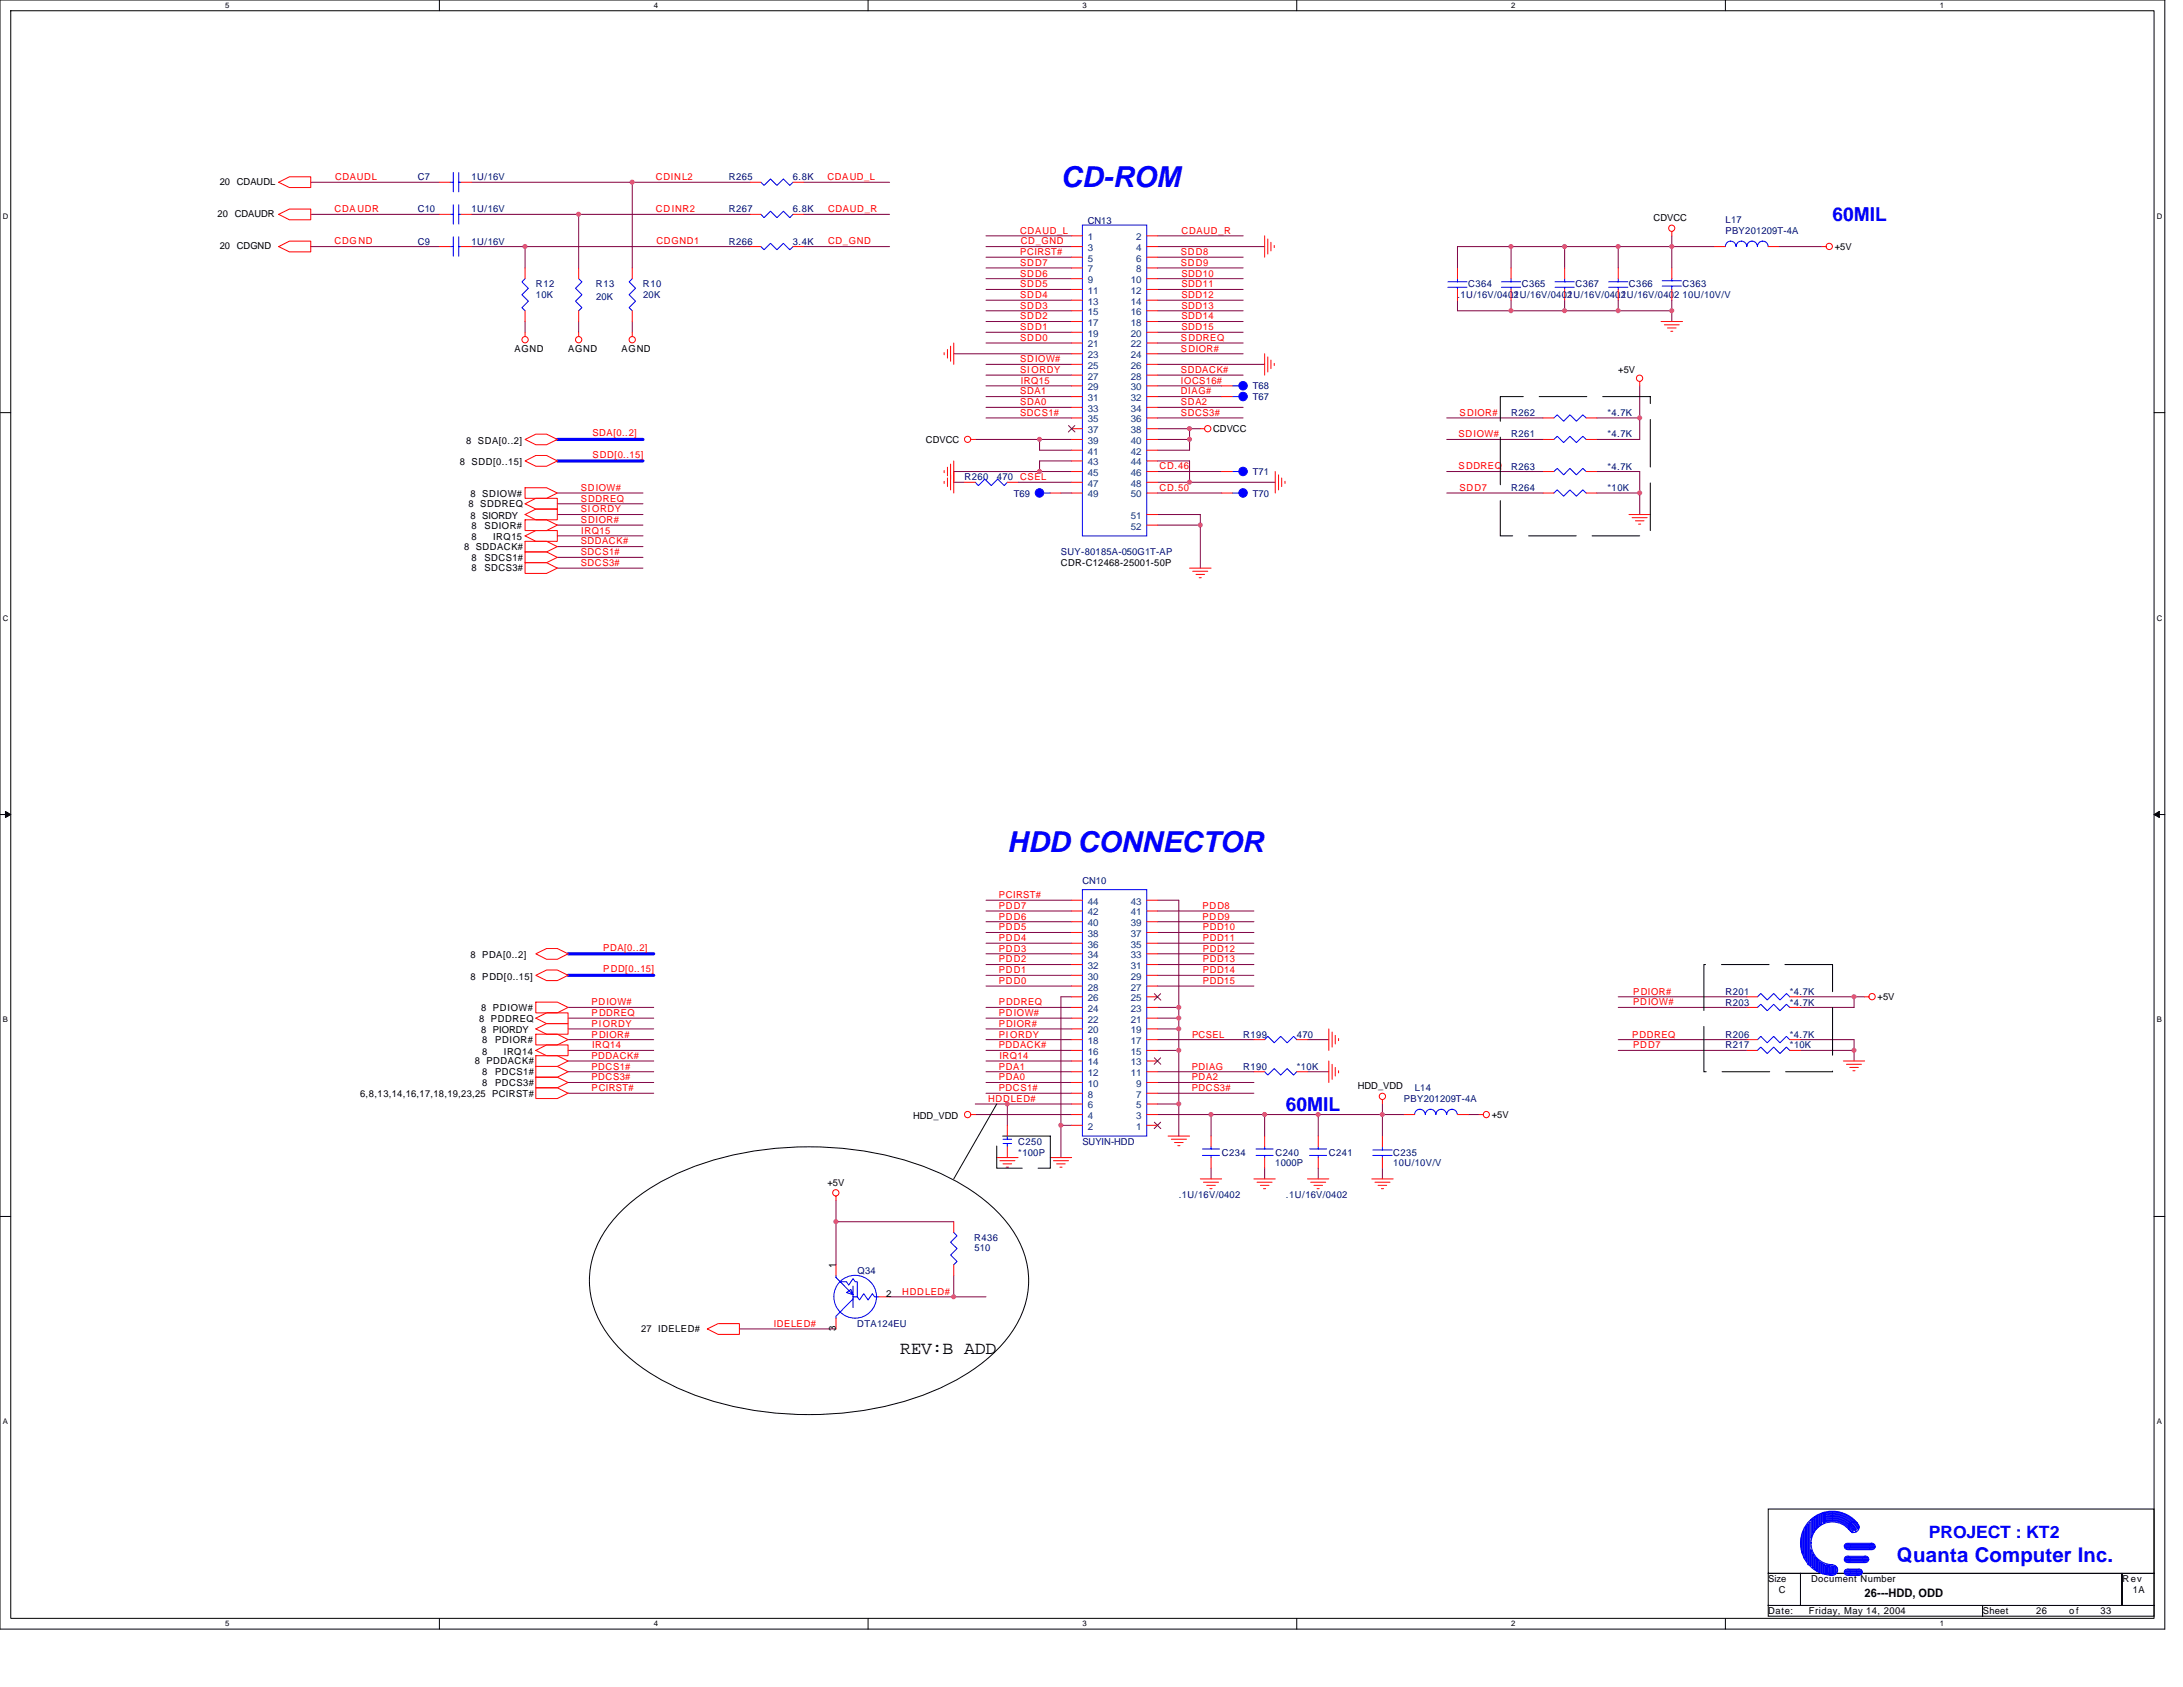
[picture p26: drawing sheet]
<svg xmlns="http://www.w3.org/2000/svg" width="279mm" height="216mm" viewBox="0 0 279 216" stroke-linecap="round" stroke-linejoin="round" font-family="sans-serif">
<defs><g id="words">
<g font-size="3.7" fill="#00f">
<text x="135.8" y="24">CD-ROM</text>
<text x="128.9" y="109">HDD CONNECTOR</text>
</g>
<text font-size="2.6" fill="#00f" x="242.8" y="199.9">Quanta Computer Inc.</text>
<g font-size="2.5" fill="#00f">
<text x="234.5" y="28.3">60MIL</text>
<text x="164.6" y="142.2">60MIL</text>
</g>
<text font-size="2.3" x="115.2" y="173.3">REV:B ADD</text>
<text font-size="2.2" fill="#00f" x="246.9" y="196.8">PROJECT : KT2</text>
<text font-size="1.5" x="238.7" y="204.4">26---HDD, ODD</text>
<g font-size="1.2">
<text x="28.1" y="23.6">20 CDAUDL</text>
<text x="27.9" y="27.7">20 CDAUDR</text>
<text x="211.6" y="28.3">CDVCC</text>
<text x="28.1" y="31.9">20 CDGND</text>
<text x="234.8" y="32">+5V</text>
<text x="65.8" y="45">AGND</text>
<text x="72.7" y="45">AGND</text>
<text x="79.6" y="45">AGND</text>
<text x="207.1" y="47.8">+5V</text>
<text x="58.8" y="59.6">8 SDD[0..15]</text>
<text x="59.7" y="56.8">8 SDA[0..2]</text>
<text x="118.5" y="56.7">CDVCC</text>
<text x="155.3" y="55.3">CDVCC</text>
<text x="59.9" y="64.9">8 SDDREQ</text>
<text x="60.2" y="63.5">8 SDIOW#</text>
<text x="59.4" y="70.4">8 SDDACK#</text>
<text x="60.2" y="66.4">8 SIORDY</text>
<text x="60.3" y="69.2">8</text>
<text x="60.3" y="71.8">8</text>
<text x="60.3" y="67.6">8</text>
<text x="62" y="71.8">SDCS1#</text>
<text x="62" y="67.6">SDIOR#</text>
<text x="63.1" y="69.2">IRQ15</text>
<text x="60.3" y="73.1">8</text>
<text x="62" y="73.1">SDCS3#</text>
<text x="135.8" y="72.5">CDR-C12468-25001-50P</text>
<text x="60.2" y="122.6">8 PDA[0..2]</text>
<text x="60.2" y="125.4">8 PDD[0..15]</text>
<text x="61.3" y="130.7">8 PDDREQ</text>
<text x="61.6" y="129.4">8 PDIOW#</text>
<text x="240.3" y="128">+5V</text>
<text x="60.8" y="136.2">8 PDDACK#</text>
<text x="61.6" y="132.2">8 PIORDY</text>
<text x="61.7" y="135">8</text>
<text x="61.7" y="133.5">8</text>
<text x="61.7" y="137.6">8</text>
<text x="63.4" y="133.5">PDIOR#</text>
<text x="63.4" y="137.6">PDCS1#</text>
<text x="64.5" y="135">IRQ14</text>
<text x="46.1" y="140.3">6,8,13,14,16,17,18,19,23,25 PCIRST#</text>
<text x="61.7" y="139">8</text>
<text x="63.4" y="139">PDCS3#</text>
<text x="116.9" y="143.2">HDD_VDD</text>
<text x="173.8" y="139.4">HDD_VDD</text>
<text x="190.9" y="143.1">+5V</text>
<text x="105.9" y="151.7">+5V</text>
<text x="107" y="162.3" transform="rotate(-90 107 162.3)">1</text>
<text x="113.4" y="165.9">2</text>
<text x="82" y="170.5">27 IDELED#</text>
<text x="107" y="170.4" transform="rotate(-90 107 170.4)">3</text>
<text x="226.3" y="202.5">Size</text>
<text x="227.7" y="203.9">C</text>
<text x="231.8" y="202.5">Document Number</text>
<text x="271.7" y="202.5">Rev</text>
<text x="273" y="203.9">1A</text>
<text x="226.3" y="206.6">Date:</text>
<text x="231.5" y="206.6">Friday, May 14, 2004</text>
<text x="253.8" y="206.6">Sheet</text>
<text x="260.6" y="206.6">26</text>
<text x="264.8" y="206.6">o f</text>
<text x="268.9" y="206.6">33</text>
</g>
<g font-size="1.2" fill="#f00">
<text x="42.9" y="23.1">CDAUDL</text>
<text x="83.9" y="23.1">CDINL2</text>
<text x="105.9" y="23.1">CDAUD_L</text>
<text x="42.8" y="27.2">CDAUDR</text>
<text x="83.9" y="27.2">CDINR2</text>
<text x="106" y="27.2">CDAUD_R</text>
<text x="130.6" y="29.9">CDAUD_L</text>
<text x="151.2" y="29.9">CDAUD_R</text>
<text x="42.8" y="31.3">CDGND</text>
<text x="84" y="31.3">CDGND1</text>
<text x="106" y="31.3">CD_GND</text>
<text x="130.6" y="34">SDD7</text>
<text x="130.6" y="32.6">PCIRST#</text>
<text x="130.6" y="35.4">SDD6</text>
<text x="130.7" y="31.3">CD_GND</text>
<text x="151.2" y="34">SDD9</text>
<text x="151.2" y="32.6">SDD8</text>
<text x="151.2" y="35.4">SDD10</text>
<text x="130.6" y="40.9">SDD2</text>
<text x="130.6" y="38.1">SDD4</text>
<text x="130.6" y="39.5">SDD3</text>
<text x="130.6" y="36.8">SDD5</text>
<text x="151.2" y="38.1">SDD12</text>
<text x="151.2" y="40.9">SDD14</text>
<text x="151.2" y="36.8">SDD11</text>
<text x="151.2" y="39.5">SDD13</text>
<text x="130.6" y="47.7">SIORDY</text>
<text x="130.6" y="42.2">SDD1</text>
<text x="130.6" y="46.4">SDIOW#</text>
<text x="130.6" y="43.6">SDD0</text>
<text x="151.2" y="43.6">SDDREQ</text>
<text x="151.2" y="47.7">SDDACK#</text>
<text x="151.2" y="45">SDIOR#</text>
<text x="151.2" y="42.2">SDD15</text>
<text x="130.6" y="51.9">SDA0</text>
<text x="130.6" y="50.5">SDA1</text>
<text x="130.6" y="53.2">SDCS1#</text>
<text x="130.6" y="49.1">IRQ15</text>
<text x="151.2" y="51.9">SDA2</text>
<text x="151.2" y="53.2">SDCS3#</text>
<text x="151.2" y="50.5">DIAG#</text>
<text x="151.2" y="49.1">IOCS16#</text>
<text x="186.8" y="53.2">SDIOR#</text>
<text x="75.8" y="58.6">SDD[0..15]</text>
<text x="75.8" y="55.8">SDA[0..2]</text>
<text x="186.7" y="56">SDIOW#</text>
<text x="74.3" y="64.2">SDDREQ</text>
<text x="74.3" y="62.8">SDIOW#</text>
<text x="74.3" y="65.6">SIORDY</text>
<text x="130.6" y="61.4">CSEL</text>
<text x="148.4" y="62.8">CD.50</text>
<text x="148.4" y="60.1">CD.46</text>
<text x="186.7" y="60.1">SDDREQ</text>
<text x="186.8" y="62.8">SDD7</text>
<text x="74.3" y="69.7">SDDACK#</text>
<text x="74.3" y="71.1">SDCS1#</text>
<text x="74.3" y="66.9">SDIOR#</text>
<text x="74.4" y="68.3">IRQ15</text>
<text x="74.3" y="72.4">SDCS3#</text>
<text x="127.8" y="117.7">PDD6</text>
<text x="127.8" y="116.3">PDD7</text>
<text x="127.8" y="114.9">PCIRST#</text>
<text x="127.8" y="119.1">PDD5</text>
<text x="153.9" y="117.7">PDD9</text>
<text x="153.9" y="116.3">PDD8</text>
<text x="154" y="119.1">PDD10</text>
<text x="77.2" y="124.4">PDD[0..15]</text>
<text x="77.2" y="121.7">PDA[0..2]</text>
<text x="127.8" y="120.4">PDD4</text>
<text x="127.8" y="123.2">PDD2</text>
<text x="127.8" y="121.8">PDD3</text>
<text x="127.8" y="125.9">PDD0</text>
<text x="127.8" y="124.5">PDD1</text>
<text x="154" y="123.2">PDD13</text>
<text x="154" y="121.8">PDD12</text>
<text x="154" y="125.9">PDD15</text>
<text x="154" y="124.5">PDD14</text>
<text x="154" y="120.4">PDD11</text>
<text x="75.7" y="131.4">PIORDY</text>
<text x="75.7" y="128.7">PDIOW#</text>
<text x="75.7" y="130">PDDREQ</text>
<text x="127.8" y="130">PDIOW#</text>
<text x="127.8" y="131.4">PDIOR#</text>
<text x="127.8" y="128.7">PDDREQ</text>
<text x="209" y="127.3">PDIOR#</text>
<text x="209" y="128.7">PDIOW#</text>
<text x="75.7" y="136.9">PDCS1#</text>
<text x="75.7" y="135.5">PDDACK#</text>
<text x="75.7" y="132.8">PDIOR#</text>
<text x="75.8" y="134.2">IRQ14</text>
<text x="127.8" y="132.8">PIORDY</text>
<text x="127.8" y="134.2">PDDACK#</text>
<text x="127.8" y="136.9">PDA1</text>
<text x="127.9" y="135.5">IRQ14</text>
<text x="152.5" y="136.9">PDIAG</text>
<text x="152.6" y="132.8">PCSEL</text>
<text x="208.9" y="132.8">PDDREQ</text>
<text x="209" y="134.2">PDD7</text>
<text x="75.7" y="139.6">PCIRST#</text>
<text x="75.7" y="138.3">PDCS3#</text>
<text x="126.5" y="141">HDDLED#</text>
<text x="127.8" y="138.3">PDA0</text>
<text x="127.8" y="139.6">PDCS1#</text>
<text x="152.5" y="138.3">PDA2</text>
<text x="152.5" y="139.6">PDCS3#</text>
<text x="115.5" y="165.7">HDDLED#</text>
<text x="99" y="169.8">IDELED#</text>
</g>
<g font-size="1.2" fill="#000080">
<text x="53.5" y="23.1">C7</text>
<text x="60.3" y="23.1">1U/16V</text>
<text x="93.3" y="23.1">R265</text>
<text x="101.5" y="23.1">6.8K</text>
<text x="53.5" y="27.2">C10</text>
<text x="60.3" y="27.2">1U/16V</text>
<text x="93.3" y="27.2">R267</text>
<text x="101.5" y="27.2">6.8K</text>
<text x="139.2" y="28.7">CN13</text>
<text x="220.8" y="29.9">PBY201209T-4A</text>
<text x="220.9" y="28.6">L17</text>
<text x="53.5" y="31.3">C9</text>
<text x="60.3" y="31.3">1U/16V</text>
<text x="93.3" y="31.3">R266</text>
<text x="101.5" y="31.3">3.4K</text>
<text x="68.6" y="36.8">R12</text>
<text x="68.6" y="38.2">10K</text>
<text x="76.3" y="36.8">R13</text>
<text x="76.3" y="38.4">20K</text>
<text x="82.3" y="36.8">R10</text>
<text x="82.3" y="38.2">20K</text>
<text x="186.5" y="38.2">.1U/16V/0402</text>
<text x="187.9" y="36.8">C364</text>
<text x="193.4" y="38.2">.1U/16V/0402</text>
<text x="194.8" y="36.8">C365</text>
<text x="200.3" y="38.2">.1U/16V/0402</text>
<text x="201.6" y="36.8">C367</text>
<text x="207.1" y="38.2">.1U/16V/0402</text>
<text x="208.5" y="36.8">C366</text>
<text x="215.3" y="36.8">C363</text>
<text x="215.3" y="38.2">10U/10V/V</text>
<text x="160.3" y="49.8">T68</text>
<text x="160.3" y="51.2">T67</text>
<text x="193.4" y="53.3">R262</text>
<text x="205.7" y="53.3">*4.7K</text>
<text x="193.4" y="56">R261</text>
<text x="205.7" y="56">*4.7K</text>
<text x="123.5" y="61.5">R260</text>
<text x="127.6" y="61.5">470</text>
<text x="129.8" y="63.7">T69</text>
<text x="160.3" y="60.8">T71</text>
<text x="160.3" y="63.5">T70</text>
<text x="193.4" y="60.1">R263</text>
<text x="193.4" y="62.8">R264</text>
<text x="205.7" y="60.1">*4.7K</text>
<text x="205.7" y="62.8">*10K</text>
<text x="135.8" y="71.1">SUY-80185A-050G1T-AP</text>
<text x="138.5" y="113.2">CN10</text>
<text x="220.9" y="127.3">R201</text>
<text x="220.9" y="128.7">R203</text>
<text x="229.1" y="127.3">*4.7K</text>
<text x="229.1" y="128.7">*4.7K</text>
<text x="159.1" y="132.8">R199</text>
<text x="159.1" y="136.9">R190</text>
<text x="166" y="136.9">*10K</text>
<text x="166" y="132.8">470</text>
<text x="220.9" y="132.8">R206</text>
<text x="220.9" y="134.2">R217</text>
<text x="229.1" y="132.8">*4.7K</text>
<text x="229.1" y="134.2">*10K</text>
<text x="179.7" y="141">PBY201209T-4A</text>
<text x="181.1" y="139.7">L14</text>
<text x="130.3" y="147.9">*100P</text>
<text x="130.3" y="146.5">C250</text>
<text x="138.5" y="146.5">SUYIN-HDD</text>
<text x="156.4" y="147.9">C234</text>
<text x="163.2" y="149.3">1000P</text>
<text x="163.2" y="147.9">C240</text>
<text x="170.1" y="147.9">C241</text>
<text x="178.3" y="149.3">10U/10V/V</text>
<text x="178.3" y="147.9">C235</text>
<text x="150.9" y="153.4">.1U/16V/0402</text>
<text x="164.6" y="153.4">.1U/16V/0402</text>
<text x="124.7" y="158.9">R436</text>
<text x="124.7" y="160.1">510</text>
<text x="109.7" y="163">Q34</text>
<text x="109.7" y="169.8">DTA124EU</text>
</g>
<g font-size="1.2" fill="#004080">
<text x="139.2" y="30.8">1</text>
<text x="139.2" y="32.1">3</text>
<text x="139.2" y="33.5">5</text>
<text x="139.2" y="34.9">7</text>
<text x="145.4" y="30.8">2</text>
<text x="145.4" y="32.1">4</text>
<text x="145.4" y="33.5">6</text>
<text x="145.4" y="34.9">8</text>
<text x="139.2" y="36.2">9</text>
<text x="139.2" y="37.6">11</text>
<text x="139.2" y="39">13</text>
<text x="139.2" y="40.3">15</text>
<text x="139.2" y="41.7">17</text>
<text x="144.7" y="36.2">10</text>
<text x="144.7" y="37.6">12</text>
<text x="144.7" y="39">14</text>
<text x="144.7" y="40.3">16</text>
<text x="144.7" y="41.7">18</text>
<text x="139.2" y="43.1">19</text>
<text x="139.2" y="44.5">21</text>
<text x="139.2" y="45.8">23</text>
<text x="139.2" y="47.2">25</text>
<text x="144.7" y="43.1">20</text>
<text x="144.7" y="44.5">22</text>
<text x="144.7" y="45.8">24</text>
<text x="144.7" y="47.2">26</text>
<text x="139.2" y="48.6">27</text>
<text x="139.2" y="50">29</text>
<text x="139.2" y="51.3">31</text>
<text x="139.2" y="52.7">33</text>
<text x="144.7" y="48.6">28</text>
<text x="144.7" y="50">30</text>
<text x="144.7" y="51.3">32</text>
<text x="144.7" y="52.7">34</text>
<text x="139.2" y="54.1">35</text>
<text x="139.2" y="55.4">37</text>
<text x="139.2" y="56.8">39</text>
<text x="139.2" y="58.2">41</text>
<text x="139.2" y="59.6">43</text>
<text x="144.7" y="54.1">36</text>
<text x="144.7" y="55.4">38</text>
<text x="144.7" y="56.8">40</text>
<text x="144.7" y="58.2">42</text>
<text x="144.7" y="59.6">44</text>
<text x="139.2" y="60.9">45</text>
<text x="139.2" y="62.3">47</text>
<text x="139.2" y="63.7">49</text>
<text x="144.7" y="60.9">46</text>
<text x="144.7" y="62.3">48</text>
<text x="144.7" y="63.7">50</text>
<text x="144.7" y="66.4">51</text>
<text x="144.7" y="67.8">52</text>
<text x="139.2" y="119.9">38</text>
<text x="139.2" y="118.5">40</text>
<text x="139.2" y="117.2">42</text>
<text x="139.2" y="115.8">44</text>
<text x="144.7" y="119.9">37</text>
<text x="144.7" y="118.5">39</text>
<text x="144.7" y="117.2">41</text>
<text x="144.7" y="115.8">43</text>
<text x="139.2" y="125.4">30</text>
<text x="139.2" y="124">32</text>
<text x="139.2" y="122.6">34</text>
<text x="139.2" y="121.3">36</text>
<text x="144.7" y="125.4">29</text>
<text x="144.7" y="124">31</text>
<text x="144.7" y="122.6">33</text>
<text x="144.7" y="121.3">35</text>
<text x="139.2" y="130.9">22</text>
<text x="139.2" y="129.5">24</text>
<text x="139.2" y="128.1">26</text>
<text x="139.2" y="126.8">28</text>
<text x="144.7" y="130.9">21</text>
<text x="144.7" y="129.5">23</text>
<text x="144.7" y="128.1">25</text>
<text x="144.7" y="126.8">27</text>
<text x="139.2" y="137.7">12</text>
<text x="139.2" y="136.4">14</text>
<text x="139.2" y="135">16</text>
<text x="139.2" y="133.6">18</text>
<text x="139.2" y="132.2">20</text>
<text x="144.7" y="137.7">11</text>
<text x="144.7" y="136.4">13</text>
<text x="144.7" y="135">15</text>
<text x="144.7" y="133.6">17</text>
<text x="144.7" y="132.2">19</text>
<text x="139.2" y="143.2">4</text>
<text x="139.2" y="141.9">6</text>
<text x="139.2" y="140.5">8</text>
<text x="139.2" y="139.1">10</text>
<text x="145.4" y="143.2">3</text>
<text x="145.4" y="141.9">5</text>
<text x="145.4" y="140.5">7</text>
<text x="145.4" y="139.1">9</text>
<text x="139.2" y="144.6">2</text>
<text x="145.4" y="144.6">1</text>
</g>
<g font-size="1">
<text x="28.8" y="1">5</text>
<text x="83.7" y="1">4</text>
<text x="138.5" y="1">3</text>
<text x="193.4" y="1">2</text>
<text x="248.3" y="1">1</text>
<text x=".4" y="28">D</text>
<text x="276.1" y="28">D</text>
<text x=".4" y="79.4">C</text>
<text x="276.1" y="79.4">C</text>
<text x=".4" y="130.9">B</text>
<text x="276.1" y="130.9">B</text>
<text x=".4" y="182.3">A</text>
<text x="276.1" y="182.3">A</text>
<text x="28.8" y="208.2">5</text>
<text x="83.7" y="208.2">4</text>
<text x="138.5" y="208.2">3</text>
<text x="193.4" y="208.2">2</text>
<text x="248.3" y="208.2">1</text>
</g>
</g></defs>
<path d="M0 0h277.1v208.5h-277.1zM1.4 1.4h274.3v205.7h-274.3z" fill="none" stroke="#000" stroke-width=".13"/>
<g fill="#fff">
<path d="M28.8 .1h.6v1.1h-.6z"/>
<path d="M28.8 207.3h.6v1.1h-.6z"/>
</g>
<path d="M56.2 0v1.4M56.2 207.1v1.4" fill="none" stroke="#000" stroke-width=".13"/>
<g fill="#fff">
<path d="M83.7 .1h.5v1.1h-.5z"/>
<path d="M83.7 207.3h.5v1.1h-.5z"/>
</g>
<path d="M111.1 0v1.4M111.1 207.1v1.4" fill="none" stroke="#000" stroke-width=".13"/>
<g fill="#fff">
<path d="M138.5 .1h.6v1.1h-.6z"/>
<path d="M138.5 207.3h.6v1.1h-.6z"/>
</g>
<path d="M166 0v1.4M166 207.1v1.4" fill="none" stroke="#000" stroke-width=".13"/>
<g fill="#fff">
<path d="M193.4 .1h.6v1.1h-.6z"/>
<path d="M193.4 207.3h.6v1.1h-.6z"/>
</g>
<path d="M220.8 0v1.4M220.8 207.1v1.4" fill="none" stroke="#000" stroke-width=".13"/>
<g fill="#fff">
<path d="M248.3 .1h.5v1.1h-.5z"/>
<path d="M248.3 207.3h.5v1.1h-.5z"/>
<path d="M.4 27.1h.7v1.1h-.7z"/>
<path d="M276.1 27.1h.7v1.1h-.7z"/>
<path d="M.4 78.5h.7v1.1h-.7z"/>
<path d="M276.1 78.5h.7v1.1h-.7z"/>
</g>
<path d="M0 52.8h1.4M275.7 52.8h1.4" fill="none" stroke="#000" stroke-width=".13"/>
<g fill="#fff">
<path d="M.4 130h.6v1.1h-.6z"/>
<path d="M276.1 130h.6v1.1h-.6z"/>
</g>
<path d="M0 104.2h1.4M275.7 104.2h1.4" fill="none" stroke="#000" stroke-width=".13"/>
<path d="M.7 103.8l.7 .4-.7 .4zM275.7 104.2l.7-.4v.8z" fill="#000" stroke="#000" stroke-width=".13"/>
<g fill="#fff">
<path d="M.4 181.4h.6v1.1h-.6z"/>
<path d="M276.1 181.4h.6v1.1h-.6z"/>
</g>
<path d="M0 155.7h1.4M80.1 154.5a30.3 30.3 0 0 1 14.1-6.8 43.2 43.2 0 0 1 26.7 2.7 21.1 21.1 0 0 1 9.2 7.8 11.1 11.1 0 0 1-.9 12.7 24.6 24.6 0 0 1-12.1 8 44 44 0 0 1-29-.7 23.7 23.7 0 0 1-10.2-7.3 11.2 11.2 0 0 1 0-14l1-1.2zM127.6 141.3l-5.5 9.6M275.7 155.7h1.4M226.3 193.1h49.4v8.3h-49.4zM226.3 201.4h4.1v4.1h-4.1zM226.3 205.5h27.4v1.3h-27.4zM230.4 201.4h41.2v4.1h-41.2zM253.7 205.5h22v1.3h-22zM271.6 201.4h4.1v4.1h-4.1z" fill="none" stroke="#000" stroke-width=".13"/>
<g fill="none" stroke="#800040" stroke-width=".13">
<path d="M39.8 31.6h16.4M39.8 27.4h16.4M39.8 23.3h16.4M60.3 31.6h35.7M60.3 27.4h35.7M60.3 23.3h35.7M67.2 31.6v2.7M74.1 27.4v6.9M80.9 23.3v11M102.9 31.6h11M102.9 27.4h11M102.9 23.3h11"/>
<path d="M126.2 38.4h11M126.2 39.8h11M126.2 35.7h11M126.2 31.6h11M126.2 30.2h11M126.2 34.3h11M126.2 37h11M126.2 32.9h11M148.1 38.4h11M148.1 39.8h11M148.1 35.7h11M148.1 31.6h13.8"/>
<path d="M148.1 30.2h11M148.1 34.3h11M148.1 37h11M148.1 32.9h11M186.5 38.4v1.4h27.5M193.4 31.6v2.7M193.4 38.4v1.4M200.3 31.6v2.7M200.3 38.4v1.4M207.1 31.6v2.7M207.1 38.4v1.4M214 30.2v4.1"/>
<path d="M214 38.4v2.7M219.5 31.6h-33v2.7M227.7 31.6h5.5M67.2 41.1v1.4M74.1 41.1v1.4M80.9 41.1v1.4M122.1 45.3h15.1M124.8 56.2h12.4M126.2 53.5h11M126.2 41.1h11M126.2 43.9h11M126.2 52.1h11"/>
<path d="M126.2 42.5h11M126.2 49.4h11M126.2 48h11M126.2 50.8h11M126.2 46.6h11M133.1 56.2v1.4h4.1M137.2 59h-4.1v1.3M148.1 53.5h11M148.1 41.1h11M148.1 43.9h11M148.1 52.1h11M148.1 56.2h4.2"/>
<path d="M148.1 42.5h11M148.1 59h4.2v2.7M148.1 49.4h8.3M148.1 48h11M148.1 54.9h5.5M148.1 50.8h8.3M148.1 45.3h11M148.1 46.6h13.8M152.3 54.9v2.7h-4.2M185.2 53.5h12.3M185.2 56.2h12.3M204.4 53.5h5.5"/>
<path d="M209.9 49.4v6.8h-5.5M71.3 64.5h11M71.3 63.1h11M71.3 72.7h11M71.3 70h11M71.3 71.3h11M71.3 67.2h11M71.3 65.8h11M71.3 68.6h11M122.1 60.3h15.1M122.1 61.7h1.3M130.3 61.7h6.9"/>
<path d="M135.8 63.1h1.4M148.1 63.1h8.3M148.1 60.3h8.3M148.1 67.2h5.5M148.1 61.7h15.1M148.1 65.8h5.5v6.9M185.2 63.1h12.3M185.2 60.3h12.3M204.4 63.1h5.5M204.4 60.3h5.5v5.5M126.2 118h11M126.2 115.2h11"/>
<path d="M126.2 119.3h11M126.2 116.6h11M148.1 115.2h2.8v30.2M148.1 118h12.4M148.1 119.3h12.4M148.1 116.6h12.4M72.7 137.2h11M72.7 130.3h11M72.7 134.4h11M72.7 128.9h11M72.7 133.1h11M72.7 131.7h11"/>
<path d="M72.7 139.9h11M72.7 138.5h11M72.7 135.8h11M126.2 137.2h11M126.2 123.4h11M126.2 130.3h11M126.2 122.1h11M126.2 134.4h11M126.2 126.2h11M126.2 128.9h11M126.2 133.1h11M126.2 120.7h11"/>
<path d="M126.2 131.7h11M126.2 139.9h11M126.2 124.8h11M126.2 138.5h11M126.2 135.8h11M137.2 127.6h-1.4v20.5M148.1 137.2h12.4M148.1 123.4h12.4M148.1 130.3h2.8M148.1 122.1h12.4M148.1 134.4h2.8M148.1 126.2h12.4"/>
<path d="M148.1 128.9h2.8M148.1 133.1h12.4M148.1 120.7h12.4M148.1 131.7h2.8M148.1 139.9h12.4M148.1 124.8h12.4M148.1 138.5h12.4M167.3 137.2h2.8M167.3 133.1h2.8M207.1 127.6h16.5M207.1 134.4h16.5M207.1 128.9h16.5"/>
<path d="M207.1 133.1h16.5M230.4 127.6h8.3M230.4 134.4h6.9M230.4 133.1h6.9v2.7M237.3 127.6v1.3h-6.9M107 153.6v2.8h15.1M107 156.4v5.5M124.8 142.6h12.4M124.8 141.3h12.4M128.9 141.3v2.7M135.8 144h1.4M148.1 142.6h31.6"/>
<path d="M148.1 141.3h2.8M155 142.6v2.8M155 149.5v1.4M161.9 142.6v2.8M161.9 149.5v1.4M168.7 142.6v2.8M168.7 149.5v1.4M176.9 141.3v4.1M176.9 149.5v1.4M187.9 142.6h1.4M94.6 170.1h12.4M113.9 166h8.2"/>
<path d="M122.1 163.2v2.8h4.1"/>
</g>
<path d="M71.3 59h11M71.3 56.2h11M72.7 124.8h11M72.7 122.1h11" fill="none" stroke="#00f" stroke-width=".4"/>
<g fill="none" stroke="#f00" stroke-width=".13">
<path d="M35.7 27.4l1.3-.6h2.8v1.3h-2.8zM35.7 31.6l1.3-.7h2.8v1.3h-2.8zM35.7 23.3l1.3-.7h2.8v1.4h-2.8zM56.2 31.6h1.4M56.2 27.4h1.4M56.2 23.3h1.4M59 31.6h1.3M59 27.4h1.3M59 23.3h1.3M67.2 34.3v1.4M67.2 39.8v1.3M74.1 34.3v1.4"/>
<path d="M74.1 39.8v1.3M80.9 34.3v1.4M80.9 39.8v1.3M96 31.6h1.4M96 27.4h1.4M96 23.3h1.4M101.5 31.6h1.4M101.5 27.4h1.4M101.5 23.3h1.4M137.2 31.6h1.3M137.2 30.2h1.3M137.2 32.9h1.3"/>
<path d="M137.2 34.3h1.3M137.2 35.7h1.3M137.2 37h1.3M137.2 38.4h1.3M137.2 39.8h1.3M146.8 31.6h1.3M146.8 30.2h1.3M146.8 32.9h1.3M146.8 34.3h1.3M146.8 35.7h1.3M146.8 37h1.3M146.8 38.4h1.3"/>
<path d="M146.8 39.8h1.3M161.9 30.2v2.7M162.3 30.6v1.9M162.7 31v1.1M163.1 31.4v.3M186.5 34.3v1.4M186.5 37v1.4M193.4 34.3v1.4M193.4 37v1.4M200.3 34.3v1.4M200.3 37v1.4M207.1 34.3v1.4"/>
<path d="M207.1 37v1.4M214 29.6v.6M214 34.3v1.4M214 37v1.4M219.5 31.6h1.3M226.3 31.6h1.4M233.2 31.6h.5M67.2 59l1.4-.7h1.4l1.3 .7-1.3 .7h-1.4zM67.2 56.2l1.4-.6h1.4l1.3 .6-1.3 .7h-1.4zM67.2 42.5v.6M74.1 42.5v.6M80.9 42.5v.6"/>
<path d="M120.8 45.1v.3M121.3 44.7v1.1M121.3 59.8v1.1M121.7 44.3v1.9M121.7 59.4v3.3M122.1 43.9v2.7M122.1 59v4.1M124.3 56.2h.5M137.2 41.1h1.3M137.2 54.9h1.3M137.2 56.2h1.3M137.2 49.4h1.3"/>
<path d="M137.2 42.5h1.3M137.2 43.9h1.3M137.2 45.3h1.3M137.2 46.6h1.3M137.2 48h1.3M137.2 50.8h1.3M137.2 52.1h1.3M137.2 53.5h1.3M137.2 57.6h1.3M137.2 59h1.3M146.8 41.1h1.3M146.8 54.9h1.3"/>
<path d="M146.8 56.2h1.3M146.8 49.4h1.3M146.8 42.5h1.3M146.8 43.9h1.3M146.8 45.3h1.3M146.8 46.6h1.3M146.8 48h1.3M146.8 50.8h1.3M146.8 52.1h1.3M146.8 53.5h1.3M146.8 57.6h1.3M146.8 59h1.3"/>
<path d="M153.6 54.9h.6M156.4 49.4h1.3M156.4 50.8h1.3M161.9 45.3v2.7M162.3 45.7v1.9M162.7 46.1v1.1M163.1 46.5v.3M197.5 56.2h1.4M197.5 53.5h1.4M203 56.2h1.4M203 53.5h1.4M209.9 48.8v.6"/>
<path d="M212.6 41.1h2.7M213 41.6h1.9M213.4 42h1.1M213.8 42.4h.3M67.2 65.8l1.4-.6h2.7v1.3h-2.7zM67.2 64.5l1.4-.7h2.7v1.4h-2.7zM67.2 68.6l1.4-.7h2.7v1.4h-2.7zM67.2 70.6h2.8l1.3 .7-1.3 .7h-2.8zM67.2 72h2.8l1.3 .7-1.3 .7h-2.8zM67.2 69.3h2.8l1.3 .7-1.3 .6h-2.8zM67.2 66.5h2.8l1.3 .7-1.3 .7h-2.8zM67.2 62.4h2.8l1.3 .7-1.3 .7h-2.8z"/>
<path d="M120.8 60.2v.3M120.8 61.6v.3M121.3 61.2v1.1M123.4 61.7h1.4M128.9 61.7h1.4M134.4 63.1h1.4M137.2 63.1h1.3M137.2 60.3h1.3M137.2 61.7h1.3M146.8 65.8h1.3M146.8 63.1h1.3M146.8 60.3h1.3"/>
<path d="M146.8 61.7h1.3M146.8 67.2h1.3M152.3 72.7h2.7M152.7 73.1h1.9M153.1 73.5h1.1M153.5 73.9h.3M156.4 63.1h1.3M156.4 60.3h1.3M163.2 60.3v2.8M163.6 60.8v1.9M164 61.2v1.1M164.5 61.6v.3"/>
<path d="M197.5 63.1h1.4M197.5 60.3h1.4M203 63.1h1.4M203 60.3h1.4M208.5 65.8h2.7M208.9 66.3h1.9M209.3 66.7h1.1M209.7 67.1h.3M137.2 119.3h1.3M137.2 118h1.3M137.2 116.6h1.3M137.2 115.2h1.3"/>
<path d="M146.8 119.3h1.3M146.8 118h1.3M146.8 116.6h1.3M146.8 115.2h1.3M68.6 122.1l1.4-.7h1.3l1.4 .7-1.4 .7h-1.3zM68.6 124.8l1.4-.7h1.3l1.4 .7-1.4 .7h-1.3zM68.6 139.2h2.7l1.4 .7-1.4 .7h-2.7zM68.6 131.7l1.4-.7h2.7v1.4h-2.7zM68.6 134.4l1.4-.7h2.7v1.4h-2.7zM68.6 130.3l1.4-.7h2.7v1.4h-2.7zM68.6 132.4h2.7l1.4 .7-1.4 .6h-2.7zM68.6 137.9h2.7l1.4 .6-1.4 .7h-2.7z"/>
<path d="M68.6 136.5h2.7l1.4 .7-1.4 .7h-2.7zM68.6 135.1h2.7l1.4 .7-1.4 .7h-2.7zM68.6 128.2h2.7l1.4 .7-1.4 .7h-2.7zM137.2 135.8h1.3M137.2 127.6h1.3M137.2 133.1h1.3M137.2 139.9h1.3M137.2 138.5h1.3M137.2 137.2h1.3M137.2 134.4h1.3M137.2 131.7h1.3M137.2 130.3h1.3"/>
<path d="M137.2 128.9h1.3M137.2 126.2h1.3M137.2 124.8h1.3M137.2 123.4h1.3M137.2 122.1h1.3M137.2 120.7h1.3M146.8 135.8h1.3M146.8 127.6h1.3M146.8 133.1h1.3M146.8 139.9h1.3M146.8 138.5h1.3M146.8 137.2h1.3"/>
<path d="M146.8 134.4h1.3M146.8 131.7h1.3M146.8 130.3h1.3M146.8 128.9h1.3M146.8 126.2h1.3M146.8 124.8h1.3M146.8 123.4h1.3M146.8 122.1h1.3M146.8 120.7h1.3M160.5 133.1h1.4M160.5 137.2h1.4M166 133.1h1.3"/>
<path d="M166 137.2h1.3M170.1 131.7v2.7M170.1 135.8v2.7M170.5 132.1v1.9M170.5 136.2v1.9M170.9 132.5v1.1M170.9 136.6v1.1M171.3 132.9v.3M171.3 137v.3M223.6 127.6h1.3M223.6 133.1h1.3M223.6 134.4h1.3"/>
<path d="M223.6 128.9h1.3M229.1 127.6h1.3M229.1 133.1h1.3M229.1 134.4h1.3M229.1 128.9h1.3M235.9 135.8h2.8M236.3 136.2h2M236.7 136.6h1.1M237.2 137h.2M238.7 127.6h.5M107 153.1v.5M122.1 156.4v1.3"/>
<path d="M124.3 142.6h.5M127.6 148.1h2.7M128 148.5h1.9M128.4 148.9h1.1M128.8 149.4h.3M128.9 144v1.4M128.9 146.8v1.3M134.4 148.1h2.8M134.8 148.5h2M135.2 148.9h1.1M135.7 149.4h.2M137.2 142.6h1.3"/>
<path d="M137.2 144h1.3M137.2 141.3h1.3M146.8 142.6h1.3M146.8 144h1.3M146.8 141.3h1.3M149.5 145.4h2.8M149.9 145.8h1.9M150.3 146.2h1.1M150.7 146.6h.3M153.6 150.9h2.8M154 151.3h2M154.5 151.7h1.1"/>
<path d="M154.9 152.1h.2M155 145.4v1.4M155 148.1v1.4M160.5 150.9h2.7M160.9 151.3h1.9M161.3 151.7h1.1M161.7 152.1h.3M161.9 145.4v1.4M161.9 148.1v1.4M167.3 150.9h2.8M167.7 151.3h2M168.2 151.7h1.1"/>
<path d="M168.6 152.1h.2M168.7 145.4v1.4M168.7 148.1v1.4M175.6 150.9h2.7M176 151.3h1.9M176.4 151.7h1.1M176.8 152.1h.3M176.9 140.7v.6M176.9 145.4v1.4M176.9 148.1v1.4M179.7 142.6h1.4M186.5 142.6h1.4"/>
<path d="M189.3 142.6h.5M90.5 170.1l1.4-.7h2.7v1.4h-2.7zM107 161.9v1.3M107 168.7v1.4M112.5 166h1.4M122.1 161.9v1.3"/>
<circle cx="214" cy="29.2" r=".4"/>
<circle cx="234.1" cy="31.5" r=".4"/>
<circle cx="67.2" cy="43.5" r=".4"/>
<circle cx="74.1" cy="43.5" r=".4"/>
<circle cx="80.9" cy="43.5" r=".4"/>
<circle cx="123.9" cy="56.2" r=".4"/>
<circle cx="154.6" cy="54.9" r=".4"/>
<circle cx="209.8" cy="48.4" r=".4"/>
<circle cx="239.6" cy="127.5" r=".4"/>
<circle cx="107" cy="152.7" r=".4"/>
<circle cx="123.8" cy="142.6" r=".4"/>
<circle cx="176.9" cy="140.3" r=".4"/>
<circle cx="190.2" cy="142.6" r=".4"/>
</g>
<path d="M192 50.8h19.2v17.8h-19.2zM218.1 123.4h16.4v13.8h-16.4zM127.6 145.4h6.8v4.1h-6.8z" fill="none" stroke="#000" stroke-width=".13" stroke-dasharray="6.1 2"/>
<g fill="#00f" stroke="#00f" stroke-width=".13">
<circle cx="133" cy="63.1" r=".54"/>
<circle cx="159.1" cy="49.4" r=".54"/>
<circle cx="159.1" cy="60.3" r=".54"/>
<circle cx="159.1" cy="50.7" r=".54"/>
<circle cx="159.1" cy="63.1" r=".54"/>
</g>
<g fill="none" stroke="#00f" stroke-width=".13">
<path d="M57.6 27.4h.4M57.6 31.6h.4M57.6 23.3h.4M58 22.1v2.5M58 26.2v2.5M58 30.3v2.5M58.7 27.4h.3M58.7 22.1v2.5M58.7 26.2v2.5M58.7 30.3v2.5M58.7 31.6h.3M58.7 23.3h.3"/>
<path d="M67.2 35.7l-.4 .4 .8 .8-.8 .8 .8 .8-.8 .9 .4 .4M74.1 35.7l.4 .4-.8 .8 .8 .8-.8 .8 .8 .9-.4 .4M80.9 35.7l-.4 .4 .8 .8-.8 .8 .8 .8-.8 .9 .4 .4M97.4 27.4l.4 .5 .8-.9 .8 .9 .9-.9 .8 .9 .4-.5M97.4 23.3l.4 .4 .8-.8 .8 .8 .9-.8 .8 .8 .4-.4M97.4 31.6l.4 .4 .8-.9 .8 .9 .9-.9 .8 .9 .4-.4M138.5 28.8h8.3v39.8h-8.3zM185.3 36.1h2.5M185.3 36.8h2.5M186.5 35.7v.4M186.5 36.8v.2M192.2 36.1h2.4"/>
<path d="M192.2 36.8h2.4M193.4 35.7v.4M193.4 36.8v.2M199 36.1h2.5M199 36.8h2.5M200.3 35.7v.4M200.3 36.8v.2M205.9 36.1h2.4M205.9 36.8h2.4M207.1 35.7v.4M207.1 36.8v.2M212.7 36.6h2.5"/>
<path d="M212.7 35.9h2.5M214 35.7v.2M214 36.6v.4M220.8 31.5a.68 .68 0 0 1 .7-.6 .68 .68 0 0 1 .7 .6M222.2 31.5a.68 .68 0 0 1 .7-.6 .68 .68 0 0 1 .7 .6M223.6 31.5a.67 .67 0 0 1 .7-.6 .67 .67 0 0 1 .6 .6M224.9 31.5a.68 .68 0 0 1 .7-.6 .68 .68 0 0 1 .7 .6M157.7 49.4h.9M157.7 50.8h.9M198.9 56.2l.4-.4 .8 .8 .8-.8 .9 .8 .8-.8 .4 .4M198.9 53.5l.4-.4 .8 .8 .8-.8 .9 .8 .8-.8 .4 .4M124.8 61.7l.4 .4 .8-.8 .9 .8 .8-.8 .8 .8 .4-.4"/>
<path d="M133.6 63.1h.8M157.7 63.1h.9M157.7 60.3h.9M198.9 60.3l.4-.4 .8 .9 .8-.9 .9 .9 .8-.9 .4 .4M198.9 63.1l.4-.4 .8 .8 .8-.8 .9 .8 .8-.8 .4 .4M138.5 113.9h8.3v31.5h-8.3zM161.9 133.1l.4-.5 .8 .9 .8-.9 .8 .9 .9-.9 .4 .5M161.9 137.2l.4 .4 .8-.8 .8 .8 .8-.8 .9 .8 .4-.4M224.9 127.6l.5-.5 .8 .9 .8-.9 .8 .9 .8-.9 .5 .5M224.9 128.9l.5-.4 .8 .8 .8-.8 .8 .8 .8-.8 .5 .4M224.9 133.1l.5-.5 .8 .9 .8-.9 .8 .9 .8-.9 .5 .5M224.9 134.4l.5-.4 .8 .8 .8-.8 .8 .8 .8-.8 .5 .4"/>
<path d="M122.1 157.7l.4 .5-.8 .8 .8 .8-.8 .8 .8 .8-.4 .5M128.4 146.3h1.1M128.4 145.8h1.1M128.9 145.4v.4M128.9 146.3v.5M153.9 147.9h2.2M153.9 147h2.2M155 146.8v.2M155 147.9v.2M160.8 147.9h2.1M160.8 147h2.1M161.9 146.8v.2"/>
<path d="M161.9 147.9v.2M167.6 147.9h2.2M167.6 147h2.2M168.7 146.8v.2M168.7 147.9v.2M175.7 147.9h2.5M175.7 147.2h2.5M176.9 146.8v.4M176.9 147.9v.2M181.1 142.6a.68 .68 0 0 1 .6-.6 .68 .68 0 0 1 .7 .6M182.4 142.6a.67 .67 0 0 1 .7-.6 .67 .67 0 0 1 .7 .6M183.8 142.6a.68 .68 0 0 1 .7-.6 .68 .68 0 0 1 .6 .6"/>
<path d="M185.2 142.6a.68 .68 0 0 1 .6-.6 .68 .68 0 0 1 .7 .6M107 163.2v.3l.5 .5M107.5 164h.9l.2 .5 .6-.9 .3 .4h.2v2M107.5 164l1.7 1.7M108.4 165.4l.5-.4 .3 .7zM109.2 166h.5l.3 .4 .6-.8 .5 .8 .6-.8 .2 .4h.6M109.2 166.2l-2.2 2.2v.3M109.2 164.6v2.7M230.6 196.6v1.9l.1 .4v-2.7l.1-.3v3.4l.2 .1v-3.8l.1-.3v4.4l.1 .2v-4.7l.2-.1v5.2M231.8 194.5v2.3l.1-.4v-1.9l.2-.1v1.8l.1-.2v-1.8l.1-.1v1.6l.2-.1v-1.6h.1v1.5l.2-.2v-1.3l.1-.2v1.4l.1-.1v-1.3l.2-.1v1.4M233.4 194a3.8 3.8 0 0 1 4.4 1.7M233.4 193.5v1.4l-.1-.1v-1.1z"/>
<path d="M233.4 194.8a2.9 2.9 0 0 1 3.7 1.4M233.4 194.7a3.1 3.1 0 0 1 3.8 1.5M233.4 194.5a3.2 3.2 0 0 1 3.8 1.4M233.4 194.4a3.3 3.3 0 0 1 4.1 1.6M233.4 194.2a3.4 3.4 0 0 1 4.2 1.8M233.4 194.1a3.5 3.5 0 0 1 4.2 1.6M233.6 193.8a3.9 3.9 0 0 1 4.3 1.8M233.6 193.6a4 4 0 0 1 4.3 1.9M233.6 193.7v1.1M236.2 197.7h3.7v.1h-3.8v.1h3.9l-.1 .2h-3.7l.1 .1h3.6M236.2 199.3h2.9v.1h-2.9l-.1 .2h3.1l-.1 .1h-3l.2 .2h2.6M236.5 200h2.3"/>
<path d="M236.5 199.2h2.3M236.5 198.3h3.1M236.5 197.5h3.1M236.6 195.8a2.74 2.74 0 0 0-3-.9 2.74 2.74 0 0 0-1.8 2.6 2.73 2.73 0 0 0 2.7 2.7M237.7 194.9a4.1 4.1 0 0 0-4.5-1.3 4.1 4.1 0 0 0-2.8 3.9v-.1a4.1 4.1 0 0 0 4.1 4.2M231.5 200.3v-5.4l.2-.1v5.6h.1v-2.1l.1 .3v1.9l.2 .2v-1.8l.1 .3v1.6l.1 .1v-1.6l.2 .1v1.7h.1v-1.5l.2 .1v1.5h.1v-1.3l.1 .1v1.2l.2 .2v-1.4l.1 .1v1.3h.1v-1.1M233.4 200.1v.2h.2v1.1h.1v-1.1h.2v1.2h-.3l.4-1.2v1.2l.1-.1v-1.1l.2 .2v1h.1v-1.1h.1v1.1h.2v-1.1h.1v1.1l.1-.1v-.9l.2 .2v.5M236.2 200.9h2.1v.2h-2.2v.1h2.3l-.1 .2h-2.2l.2 .1h2M236.5 200.8h1.5M236.5 201.6h1.5"/>
<circle cx="109.4" cy="166" r="2.74"/>
<circle cx="236.5" cy="199.6" r=".4"/>
<circle cx="236.5" cy="197.9" r=".4"/>
<circle cx="237.3" cy="195.5" r=".68"/>
<circle cx="238.8" cy="199.6" r=".4"/>
<circle cx="239.6" cy="197.9" r=".4"/>
<circle cx="234.5" cy="200.9" r=".67"/>
<circle cx="236.5" cy="201.2" r=".4"/>
<circle cx="238" cy="201.2" r=".4"/>
</g>
<path d="M136.8 54.5l.8 .8M137.6 54.5l-.9 .8M147.7 135.4l.9 .8M147.7 127.2l.9 .8M148.5 135.4l-.8 .8M148.5 127.2l-.8 .8M147.7 143.6l.9 .8M148.5 143.6l-.8 .8" fill="none" stroke="#804000" stroke-width=".13"/>
<g fill="#f0f" stroke="#f0f" stroke-width=".13">
<circle cx="209.9" cy="53.5" r=".27"/>
<circle cx="209.9" cy="63.1" r=".27"/>
<circle cx="150.9" cy="134.4" r=".27"/>
<circle cx="128.9" cy="141.3" r=".27"/>
<circle cx="214" cy="39.8" r=".27"/>
<circle cx="207.1" cy="39.8" r=".27"/>
<circle cx="193.4" cy="31.5" r=".27"/>
<circle cx="135.8" cy="144" r=".27"/>
<circle cx="155" cy="142.6" r=".27"/>
<circle cx="161.8" cy="142.6" r=".27"/>
<circle cx="176.9" cy="142.6" r=".27"/>
<circle cx="133" cy="60.3" r=".27"/>
<circle cx="152.2" cy="61.7" r=".27"/>
<circle cx="150.9" cy="131.7" r=".27"/>
<circle cx="150.9" cy="130.3" r=".27"/>
<circle cx="150.9" cy="128.9" r=".27"/>
<circle cx="168.7" cy="142.6" r=".27"/>
<circle cx="153.6" cy="67.2" r=".27"/>
<circle cx="214" cy="31.5" r=".27"/>
<circle cx="133" cy="56.2" r=".27"/>
<circle cx="237.3" cy="134.4" r=".27"/>
<circle cx="237.3" cy="127.6" r=".27"/>
<circle cx="152.2" cy="56.2" r=".27"/>
<circle cx="152.2" cy="54.9" r=".27"/>
<circle cx="200.2" cy="39.8" r=".27"/>
<circle cx="150.9" cy="141.3" r=".27"/>
<circle cx="200.2" cy="31.5" r=".27"/>
<circle cx="207.1" cy="31.5" r=".27"/>
<circle cx="193.4" cy="39.8" r=".27"/>
<circle cx="80.9" cy="23.3" r=".27"/>
<circle cx="74" cy="27.4" r=".27"/>
<circle cx="67.2" cy="31.5" r=".27"/>
<circle cx="122.1" cy="166" r=".27"/>
<circle cx="107" cy="156.3" r=".27"/>
</g>
<use href="#words"/>
</svg>
